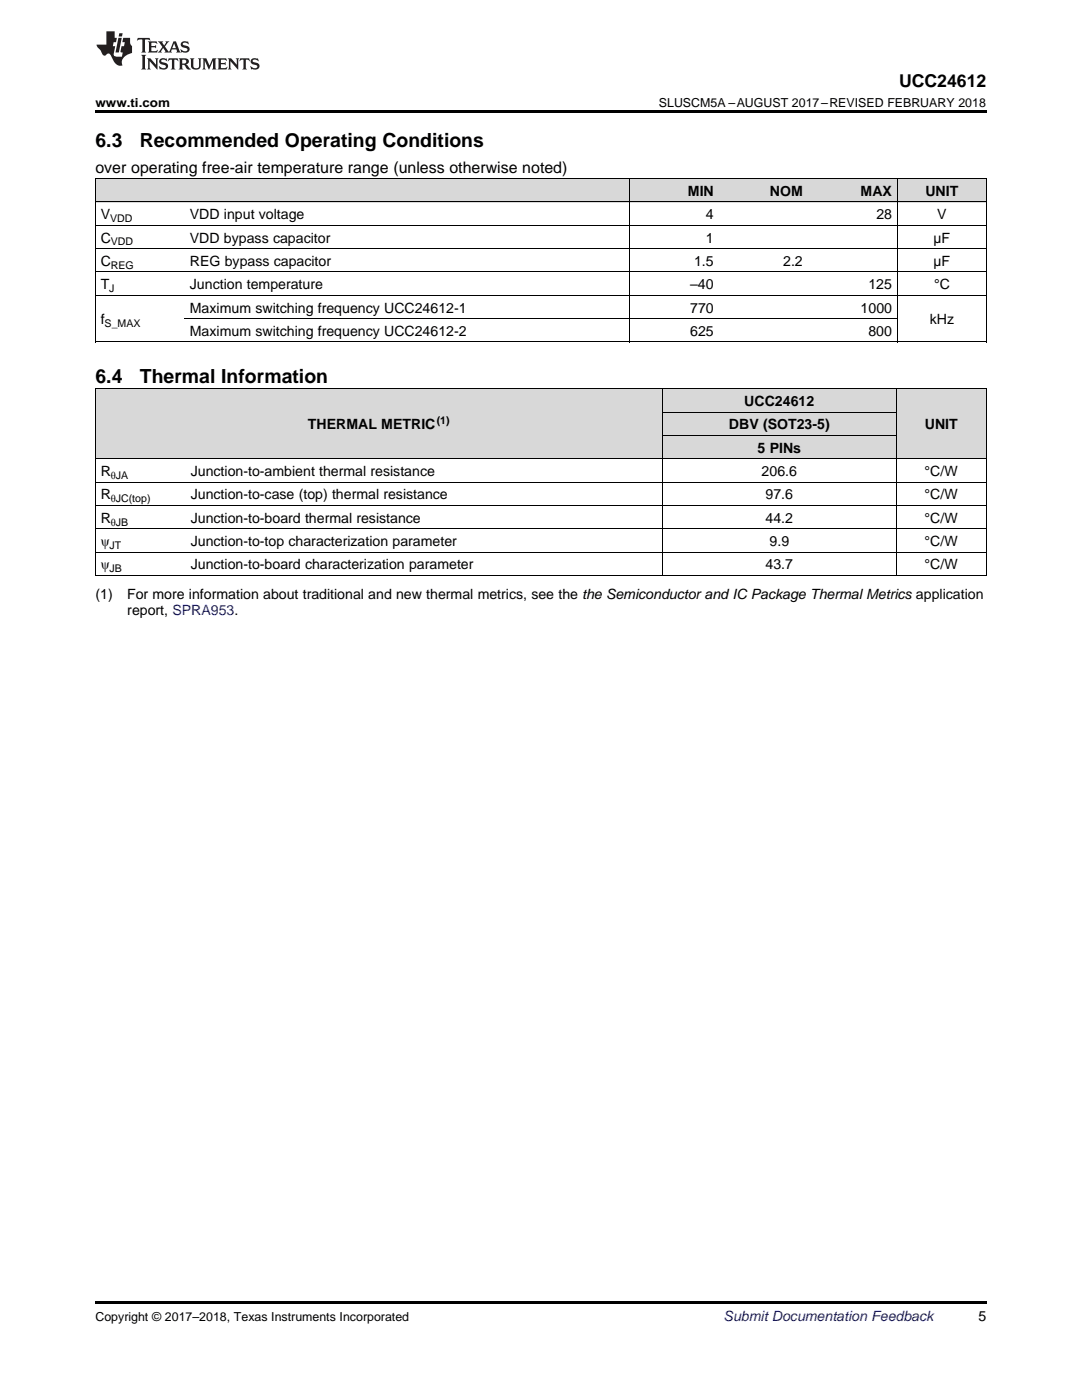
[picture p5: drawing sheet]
<svg xmlns="http://www.w3.org/2000/svg" width="216mm" height="279mm" viewBox="0 0 216 279" stroke-linecap="round" stroke-linejoin="round" font-family="sans-serif">
<defs><g id="words">
<g font-size="3.9">
<text x="19" y="29.3">6.3</text>
<text x="27.9" y="29.3">Recommended Operating Conditions</text>
<text x="19" y="76.4">6.4</text>
<text x="27.9" y="76.4">Thermal Information</text>
</g>
<text font-size="3.5" x="179.4" y="17.3">UCC24612</text>
<text font-size="3.2" x="19" y="34.4">over operating free-air temperature range (unless otherwise noted)</text>
<g font-size="2.8">
<text x="137.3" y="39.1">MIN</text>
<text x="153.6" y="39.1">NOM</text>
<text x="171.7" y="39.1">MAX</text>
<text x="184.6" y="39.1">UNIT</text>
<text x="20.1" y="43.7">V</text>
<text x="37.9" y="43.7">VDD input voltage</text>
<text x="140.9" y="43.7">4</text>
<text x="174.9" y="43.7">28</text>
<text x="187" y="43.7">V</text>
<text x="20.1" y="48.4">C</text>
<text x="20.1" y="53.1">C</text>
<text x="37.9" y="48.4">VDD bypass capacitor</text>
<text x="37.9" y="53.1">REG bypass capacitor</text>
<text x="138.5" y="53.1">1.5</text>
<text x="140.9" y="48.4">1</text>
<text x="156.3" y="53.1">2.2</text>
<text x="186.3" y="48.4">µF</text>
<text x="186.3" y="53.1">µF</text>
<text x="20.1" y="57.7">T</text>
<text x="37.9" y="57.7">Junction temperature</text>
<text x="137.7" y="57.7">–40</text>
<text x="173.3" y="57.7">125</text>
<text x="186.4" y="57.7">°C</text>
<text x="20.1" y="64.7">f</text>
<text x="37.9" y="62.4">Maximum switching frequency UCC24612-1</text>
<text x="137.7" y="62.4">770</text>
<text x="171.7" y="62.4">1000</text>
<text x="185.5" y="64.7">kHz</text>
<text x="37.9" y="67">Maximum switching frequency UCC24612-2</text>
<text x="137.7" y="67">625</text>
<text x="173.3" y="67">800</text>
<text x="148.5" y="81">UCC24612</text>
<text x="61.5" y="85.7">THERMAL METRIC</text>
<text x="145.5" y="85.7">DBV (SOT23-5)</text>
<text x="184.5" y="85.7">UNIT</text>
<text x="20.1" y="95">R</text>
<text x="38.1" y="95">Junction-to-ambient thermal resistance</text>
<text x="151.2" y="90.3">5 PINs</text>
<text x="152" y="95">206.6</text>
<text x="184.5" y="95">°C/W</text>
<text x="20.1" y="99.7">R</text>
<text x="38.1" y="99.7">Junction-to-case (top) thermal resistance</text>
<text x="152.8" y="99.7">97.6</text>
<text x="184.5" y="99.7">°C/W</text>
<text x="20.1" y="104.3">R</text>
<text x="38.1" y="104.3">Junction-to-board thermal resistance</text>
<text x="152.8" y="104.3">44.2</text>
<text x="184.5" y="104.3">°C/W</text>
<text x="20.1" y="109">ψ</text>
<text x="20.1" y="113.6">ψ</text>
<text x="38.1" y="109">Junction-to-top characterization parameter</text>
<text x="38.1" y="113.6">Junction-to-board characterization parameter</text>
<text x="152.8" y="113.6">43.7</text>
<text x="153.6" y="109">9.9</text>
<text x="184.5" y="109">°C/W</text>
<text x="184.5" y="113.6">°C/W</text>
<text x="19" y="119.5">(1)</text>
<text x="25.4" y="119.5">For more information about traditional and new thermal metrics, see the the Semiconductor and IC Package Thermal Metrics application</text>
<text x="25.4" y="122.7">report, SPRA953.</text>
<text x="195.3" y="263.6">5</text>
</g>
<text font-size="2.8" fill="#0000c8" x="144.4" y="263.6">Submit Documentation Feedback</text>
<g font-size="2.5">
<text x="19" y="21.4">www.ti.com</text>
<text x="131.5" y="21.4">SLUSCM5A –AUGUST 2017–REVISED FEBRUARY 2018</text>
<text x="19" y="263.6">Copyright © 2017–2018, Texas Instruments Incorporated</text>
</g>
<g font-size="2.1">
<text x="22" y="44.3">VDD</text>
<text x="22.1" y="49">VDD</text>
<text x="22.1" y="53.6">REG</text>
<text x="21.8" y="58.3">J</text>
<text x="20.9" y="65.3">S_MAX</text>
<text x="87.1" y="84.6">(1)</text>
<text x="22.1" y="95.6">θJA</text>
<text x="22.1" y="100.2">θJC(top)</text>
<text x="22.1" y="104.9">θJB</text>
<text x="21.9" y="109.5">JT</text>
<text x="21.9" y="114.2">JB</text>
</g>
</g></defs>
<g fill="#d8d8d8">
<path d="M19 77.6h18v14h-18z"/>
<path d="M37 77.6h95.2v14h-95.2z"/>
<path d="M178.9 77.6h17.9v14h-17.9z"/>
<path d="M132.2 87h23.3v4.6h-23.3z"/>
<path d="M155.5 87h23.4v4.6h-23.4z"/>
<path d="M132.2 82.3h23.3v4.7h-23.3z"/>
<path d="M155.5 82.3h23.4v4.7h-23.4z"/>
<path d="M132.2 77.6h23.3v4.7h-23.3z"/>
<path d="M155.5 77.6h23.4v4.7h-23.4z"/>
<path d="M19 35.7h17.8v4.7h-17.8z"/>
<path d="M36.8 35.7h88.9v4.7h-88.9z"/>
<path d="M125.7 35.7h17.8v4.7h-17.8z"/>
<path d="M143.5 35.7h17.8v4.7h-17.8z"/>
<path d="M161.3 35.7h17.8v4.7h-17.8z"/>
<path d="M179.1 35.7h17.7v4.7h-17.7z"/>
</g>
<path d="M19 22h177.8v.5h-177.8zM19 68.3h.2zM125.6 68.3h.1zM179 68.3h.1zM196.7 68.3h.1zM19 114.9h.2zM132.1 114.9h.1zM155.4 114.9h.1zM178.8 114.9h.1zM196.7 114.9h.1zM19 259.7h177.8v.5h-177.8z" fill="#000"/>
<g fill="none" stroke="#000" stroke-width=".2">
<path d="M19 35.6h177.8M19.1 35.7v32.6M125.7 35.7v32.6M179 35.7v32.6M196.8 35.7v32.6M19 58.9h177.8M19 54.3h177.8M19 49.6h177.8M19 45h177.8M19 40.3h177.8M19 77.6h177.8M19 68.2h177.8"/>
<path d="M19.1 77.6v37.3M36.8 63.6h142.3M132.1 77.6v37.3M178.8 77.6v37.3M196.8 77.6v37.3M19 96.2h177.8M19 91.6h177.8M132.2 86.9h46.7M132.2 82.3h46.7M19 114.8h177.8M19 110.2h177.8M19 105.5h177.8"/>
<path d="M19 100.9h177.8"/>
</g>
<g fill="#231f20">
<path d="M27.5 7.6l-.1 .5 .4-.2h.6v.1v2.1l-.2 .4h1l-.3-.4v-2.1l.1-.1h.5l.5 .2-.2-.5zM29.5 8.3l.2 .3v1.5l-.2 .4h1.8l.2-.6a1.04 1.04 0 0 1-1.3 .2v-.7h.6l.3 .2v-.6l-.3 .2h-.6v-.6l.8-.1 .4 .3-.2-.5zM31.5 8.3l.9 1.1-.9 1.1h.8l-.2-.2 .5-.7 .4 .7-.2 .2h1.5l-.1-.2 .1-.4h.9l.1 .4-.2 .2h1l-.3-.3-.7-1.9h-.5l-.9 2-.8-1 .9-1h-.8l.1 .3-.3 .5-.4-.6 .2-.2zM34.7 8.6l.4 1h-.7zM36.3 8.4a.63 .63 0 0 0-.2 .7 .63 .63 0 0 0 .6 .4l.6 .2 .1 .2a.75 .75 0 0 1-.7 .4 .75 .75 0 0 1-.6-.5l.1 .7 .1-.1a1.11 1.11 0 0 0 1.5-.6 1.13 1.13 0 0 0-1.2-.8l-.1-.4a1.04 1.04 0 0 1 1.2 .2l-.2-.5-.1 .1-.5-.2zM28.2 10.9l.2 .4v2.2l-.2 .4h1l-.3-.4v-2.2l.3-.4zM29.3 11.6l.3 .4v1.5l-.3 .4h.8l-.2-.4v-1.3l1.5 1.7v-1.9l.2-.4h-.7l.2 .4v.9l-1.1-1.3zM32 11.8a.62 .62 0 0 0-.2 .7 .62 .62 0 0 0 .6 .4l.6 .1 .1 .3a.76 .76 0 0 1-.7 .3 .76 .76 0 0 1-.6-.4l.1 .7 .1-.1a1.11 1.11 0 0 0 1.5-.6 1.13 1.13 0 0 0-1.2-.8l-.1-.4a1.04 1.04 0 0 1 1.2 .2l-.2-.6-.1 .1-.5-.1zM33.7 11.6l-.2 .6a.61 .61 0 0 1 .8-.3v1.6l-.2 .4h.9l-.2-.4v-1.6a.63 .63 0 0 1 .8 .3l-.2-.6zM35.6 11.6l.3 .4v1.5l-.3 .4h1l-.2-.2v-.8l.5 .2a.76 .76 0 0 0 1.2 .7l-1-1a.58 .58 0 0 0 .6-.5 .58 .58 0 0 0-.5-.6zM36.4 11.9h.1a.45 .45 0 0 1 .5 .1 .45 .45 0 0 1 .1 .5l-.7 .2zM37.9 11.6l.2 .2a2.17 2.17 0 0 0 .3 1.9 .99 .99 0 0 0 1.6-.6v-1.1l.2-.4h-.7l.2 .2a1.92 1.92 0 0 1-.2 1.8 .6 .6 0 0 1-.9-.5v-1.1l.2-.4zM40.4 11.6l.2 .4v1.5l-.2 .4h.7l-.2-.4v-1.4l.8 1.8 .8-1.8v1.4l-.2 .4h.9l-.2-.4v-1.5l.2-.4h-.8l-.6 1.5-.6-1.5zM43.4 11.6l.2 .4v1.5l-.2 .4h1.8l.2-.6a1.04 1.04 0 0 1-1.3 .1v-.6h.5l.4 .2v-.6l-.4 .2h-.5v-.7h.8l.3 .3-.1-.6zM45.5 11.6l.2 .4v1.5l-.2 .4h.7l-.2-.4v-1.3l1.5 1.7v-1.9l.2-.4h-.7l.2 .4v.9l-1.1-1.3zM47.9 11.6l-.1 .6a.61 .61 0 0 1 .8-.3v1.6l-.3 .4h1l-.3-.4 .1-1.6a.63 .63 0 0 1 .7 .3l-.1-.6zM50.2 11.8a.62 .62 0 0 0-.2 .7 .62 .62 0 0 0 .6 .4l.6 .1 .2 .3a.76 .76 0 0 1-.8 .3 .76 .76 0 0 1-.6-.4l.1 .7 .2-.1a1.11 1.11 0 0 0 1.5-.6 1.13 1.13 0 0 0-1.3-.8l-.1-.4a1.04 1.04 0 0 1 1.2 .2l-.1-.6-.2 .1-.5-.1z"/>
<path d="M21.2 6.3v2.6h-1.9l.1 .4 .7 .9a.91 .91 0 0 0 1 .8 .56 .56 0 0 1 .5-.3 .56 .56 0 0 1 .5 .3l.4 .8a1.53 1.53 0 0 0 1.9 1.2 1.54 1.54 0 0 1 1-2.1l.9-.3v-1.4a1.52 1.52 0 0 1-.3-1.6h-1.4l-.2 .8h.5l-.2 .8h-.4l-.2 1v.2l.4 .1-.2 .8a1.93 1.93 0 0 1-1.6-.3l.3-1.8h-.5l.2-.8h.4l.2-.8h-.4v-1.3zM23.6 7.6l-.6 2.9h.7l.6-2.9zM23.8 6.6l-.1 .7h.6l.2-.7z"/>
</g>
<use href="#words"/>
</svg>
